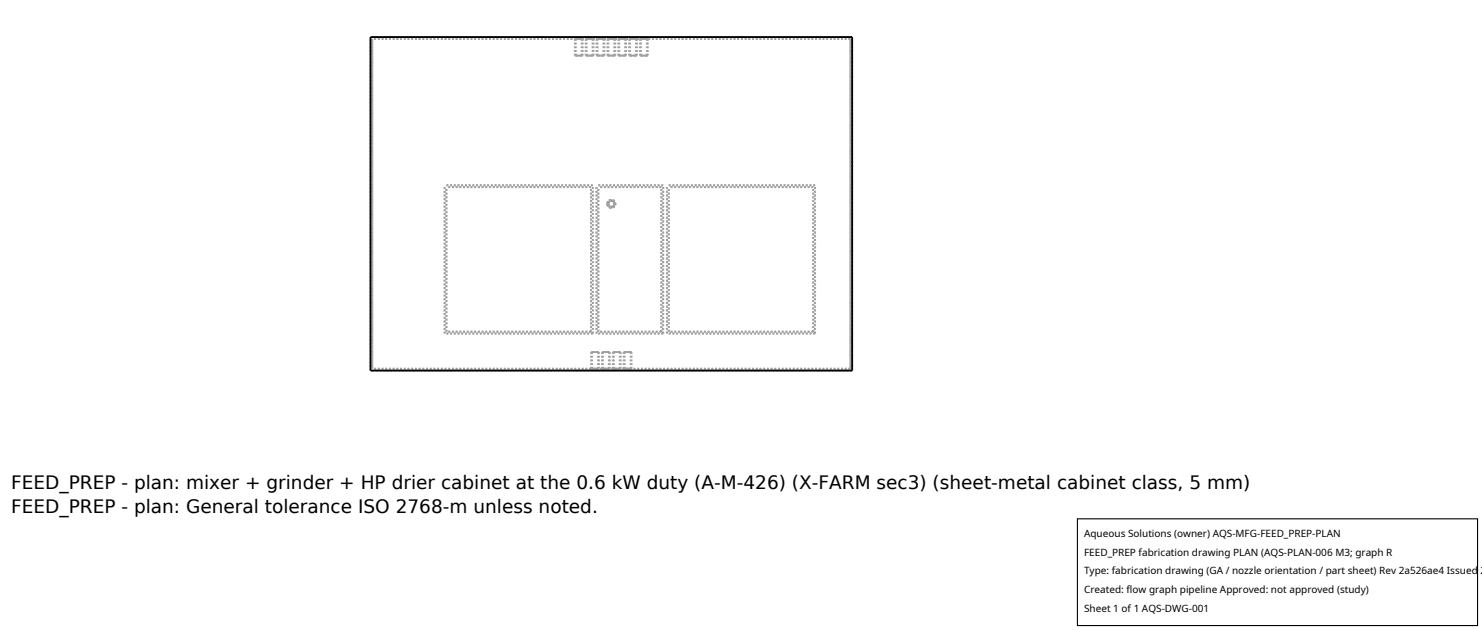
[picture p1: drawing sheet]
<svg xmlns="http://www.w3.org/2000/svg" width="212mm" height="90mm" viewBox="0 0 212 90" stroke-linecap="round" stroke-linejoin="round" font-family="sans-serif">
<defs><g id="words">
<g font-size="2.6">
<text x="1.6" y="69.8">FEED_PREP - plan: mixer + grinder + HP drier cabinet at the 0.6 kW duty (A-M-426) (X-FARM sec3) (sheet-metal cabinet class, 5 mm)</text>
<text x="1.6" y="73.3">FEED_PREP - plan: General tolerance ISO 2768-m unless noted.</text>
</g>
<g font-size="1.4">
<text x="154.8" y="76.6">Aqueous Solutions (owner) AQS-MFG-FEED_PREP-PLAN</text>
<text x="154.8" y="79.3">FEED_PREP fabrication drawing PLAN (AQS-PLAN-006 M3; graph R</text>
<text x="154.8" y="82">Type: fabrication drawing (GA / nozzle orientation / part sheet) Rev 2a526ae4 Issued 2</text>
<text x="154.8" y="84.7">Created: flow graph pipeline Approved: not approved (study)</text>
<text x="154.8" y="87.4">Sheet 1 of 1 AQS-DWG-001</text>
</g>
</g></defs>
<g fill="none" stroke="#a0a0a0" stroke-width=".26" stroke-dasharray=".3 .3" stroke-linecap="butt">
<path d="M53.2 5.6v47.1M82.1 5.6h1.1M82.1 7.9h1.1M82.1 7.9v-2.3M82.2 7.9h.9M82.2 7.9v-2.3M82.2 5.6h.9M83.1 7.9h-.9M83.1 5.6h-.9M83.1 5.6v2.3M83.2 5.6h-1.1M83.2 7.9h-1.1"/>
<path d="M83.2 5.6v2.3M83.6 5.6h1.2M83.6 7.9h1.2M83.6 7.9v-2.3M83.8 7.9h.8M83.8 7.9v-2.3M83.8 5.6h.8M84.6 7.9h-.8M84.6 5.6h-.8M84.6 5.6v2.3M84.8 5.6h-1.2M84.8 7.9h-1.2"/>
<path d="M84.8 5.6v2.3M85.2 5.6h1.1M85.2 7.9h1.1M85.2 7.9v-2.3M85.3 7.9h.9M85.3 7.9v-2.3M85.3 5.6h.9M86.2 7.9h-.9M86.2 5.6h-.9M86.2 5.6v2.3M86.3 5.6h-1.1M86.3 7.9h-1.1"/>
<path d="M86.3 5.6v2.3M86.7 5.6h1.2M86.7 7.9h1.2M86.7 7.9v-2.3M86.9 7.9h.8M86.9 7.9v-2.3M86.9 5.6h.8M87.7 7.9h-.8M87.7 5.6h-.8M87.7 5.6v2.3M87.9 5.6h-1.2M87.9 7.9h-1.2"/>
<path d="M87.9 5.6v2.3M88.3 5.6h1.1M88.3 7.9h1.1M88.3 7.9v-2.3M88.4 7.9h.9M88.4 7.9v-2.3M88.4 5.6h.9M89.3 7.9h-.9M89.3 5.6h-.9M89.3 5.6v2.3M89.4 5.6h-1.1M89.4 7.9h-1.1"/>
<path d="M89.4 5.6v2.3M89.8 5.6h1.2M89.8 7.9h1.2M89.8 7.9v-2.3M90 7.9h.8M90 7.9v-2.3M90 5.6h.8M90.8 7.9h-.8M90.8 5.6h-.8M90.8 5.6v2.3M91 5.6h-1.2M91 7.9h-1.2"/>
<path d="M91 5.6v2.3M91.4 5.6h1.1M91.4 7.9h1.1M91.4 7.9v-2.3M91.5 7.9h.9M91.5 7.9v-2.3M91.5 5.6h.9M92.4 7.9h-.9M92.4 5.6h-.9M92.4 5.6v2.3M92.5 5.6h-1.1M92.5 7.9h-1.1"/>
<path d="M92.5 5.6v2.3M121.4 5.6h-68.2M121.4 5.6v47.1M121.7 5.3h-68.8M84.4 26.7h-20.6M84.7 26.5h-21.2M86.7 29.1l.2-.4 .4-.2 .4 .2 .2 .4-.2 .4-.4 .2-.4-.2-.2-.4M86.7 29.1l.2 .4 .4 .2 .4-.2 .2-.4-.2-.4-.4-.2-.4 .2-.2 .4M86.9 29.1l.1 .3 .3 .1 .3-.1 .1-.3-.1-.3-.3-.1-.3 .1-.1 .3M86.9 29.1l.1-.3 .3-.1 .3 .1 .1 .3-.1 .3-.3 .1-.3-.1-.1-.3M94.5 26.7h-9M94.7 26.5h-9.5"/>
<path d="M116.2 26.7h-20.7M116.4 26.5h-21.2M52.9 52.9v-47.6M53.2 52.7v-47.1M63.5 47.6v-21.1M63.8 47.4v-20.7M84.4 47.4v-20.7M84.4 47.4h-20.6M84.4 52.7h1.2M84.4 50.3h1.2M84.4 50.3v2.4M84.6 50.3h.8"/>
<path d="M84.6 50.3v2.4M84.6 52.7h.8M84.7 47.6v-21.1M84.7 47.6h-21.2M85.2 47.6v-21.1M85.4 50.3h-.8M85.4 52.7h-.8M85.4 52.7v-2.4M85.5 47.4v-20.7M85.6 52.7h-1.2M85.6 50.3h-1.2M85.6 52.7v-2.4"/>
<path d="M86 52.7h1.1M86 50.3h1.1M86 50.3v2.4M86.1 50.3h.9M86.1 50.3v2.4M86.1 52.7h.9M87 50.3h-.9M87 52.7h-.9M87 52.7v-2.4M87.1 52.7h-1.1M87.1 50.3h-1.1M87.1 52.7v-2.4"/>
<path d="M87.5 52.7h1.2M87.5 50.3h1.2M87.5 50.3v2.4M87.7 50.3h.8M87.7 50.3v2.4M87.7 52.7h.8M88.5 50.3h-.8M88.5 52.7h-.8M88.5 52.7v-2.4M88.7 52.7h-1.2M88.7 50.3h-1.2M88.7 52.7v-2.4"/>
<path d="M89.1 52.7h1.1M89.1 50.3h1.1M89.1 50.3v2.4M89.2 50.3h.9M89.2 50.3v2.4M89.2 52.7h.9M90.1 50.3h-.9M90.1 52.7h-.9M90.1 52.7v-2.4M90.2 52.7h-1.1M90.2 50.3h-1.1M90.2 52.7v-2.4"/>
<path d="M94.5 47.4v-20.7M94.5 47.4h-9M94.7 47.6v-21.1M94.7 47.6h-9.5M95.2 47.6v-21.1M95.5 47.4v-20.7M116.2 47.4v-20.7M116.2 47.4h-20.7M116.4 47.6v-21.1M116.4 47.6h-21.2M121.4 52.7h-68.2M121.4 52.7v-47.1"/>
<path d="M121.7 52.9v-47.6M121.7 52.9h-68.8"/>
</g>
<path d="M52.9 5.3h68.8v47.6h-68.8z" fill="none" stroke="#000" stroke-width=".26"/>
<path d="M153.9 74.1h57.1v15.2h-57.1z" fill="#fff" stroke="#000" stroke-width=".16"/>
<use href="#words"/>
</svg>
